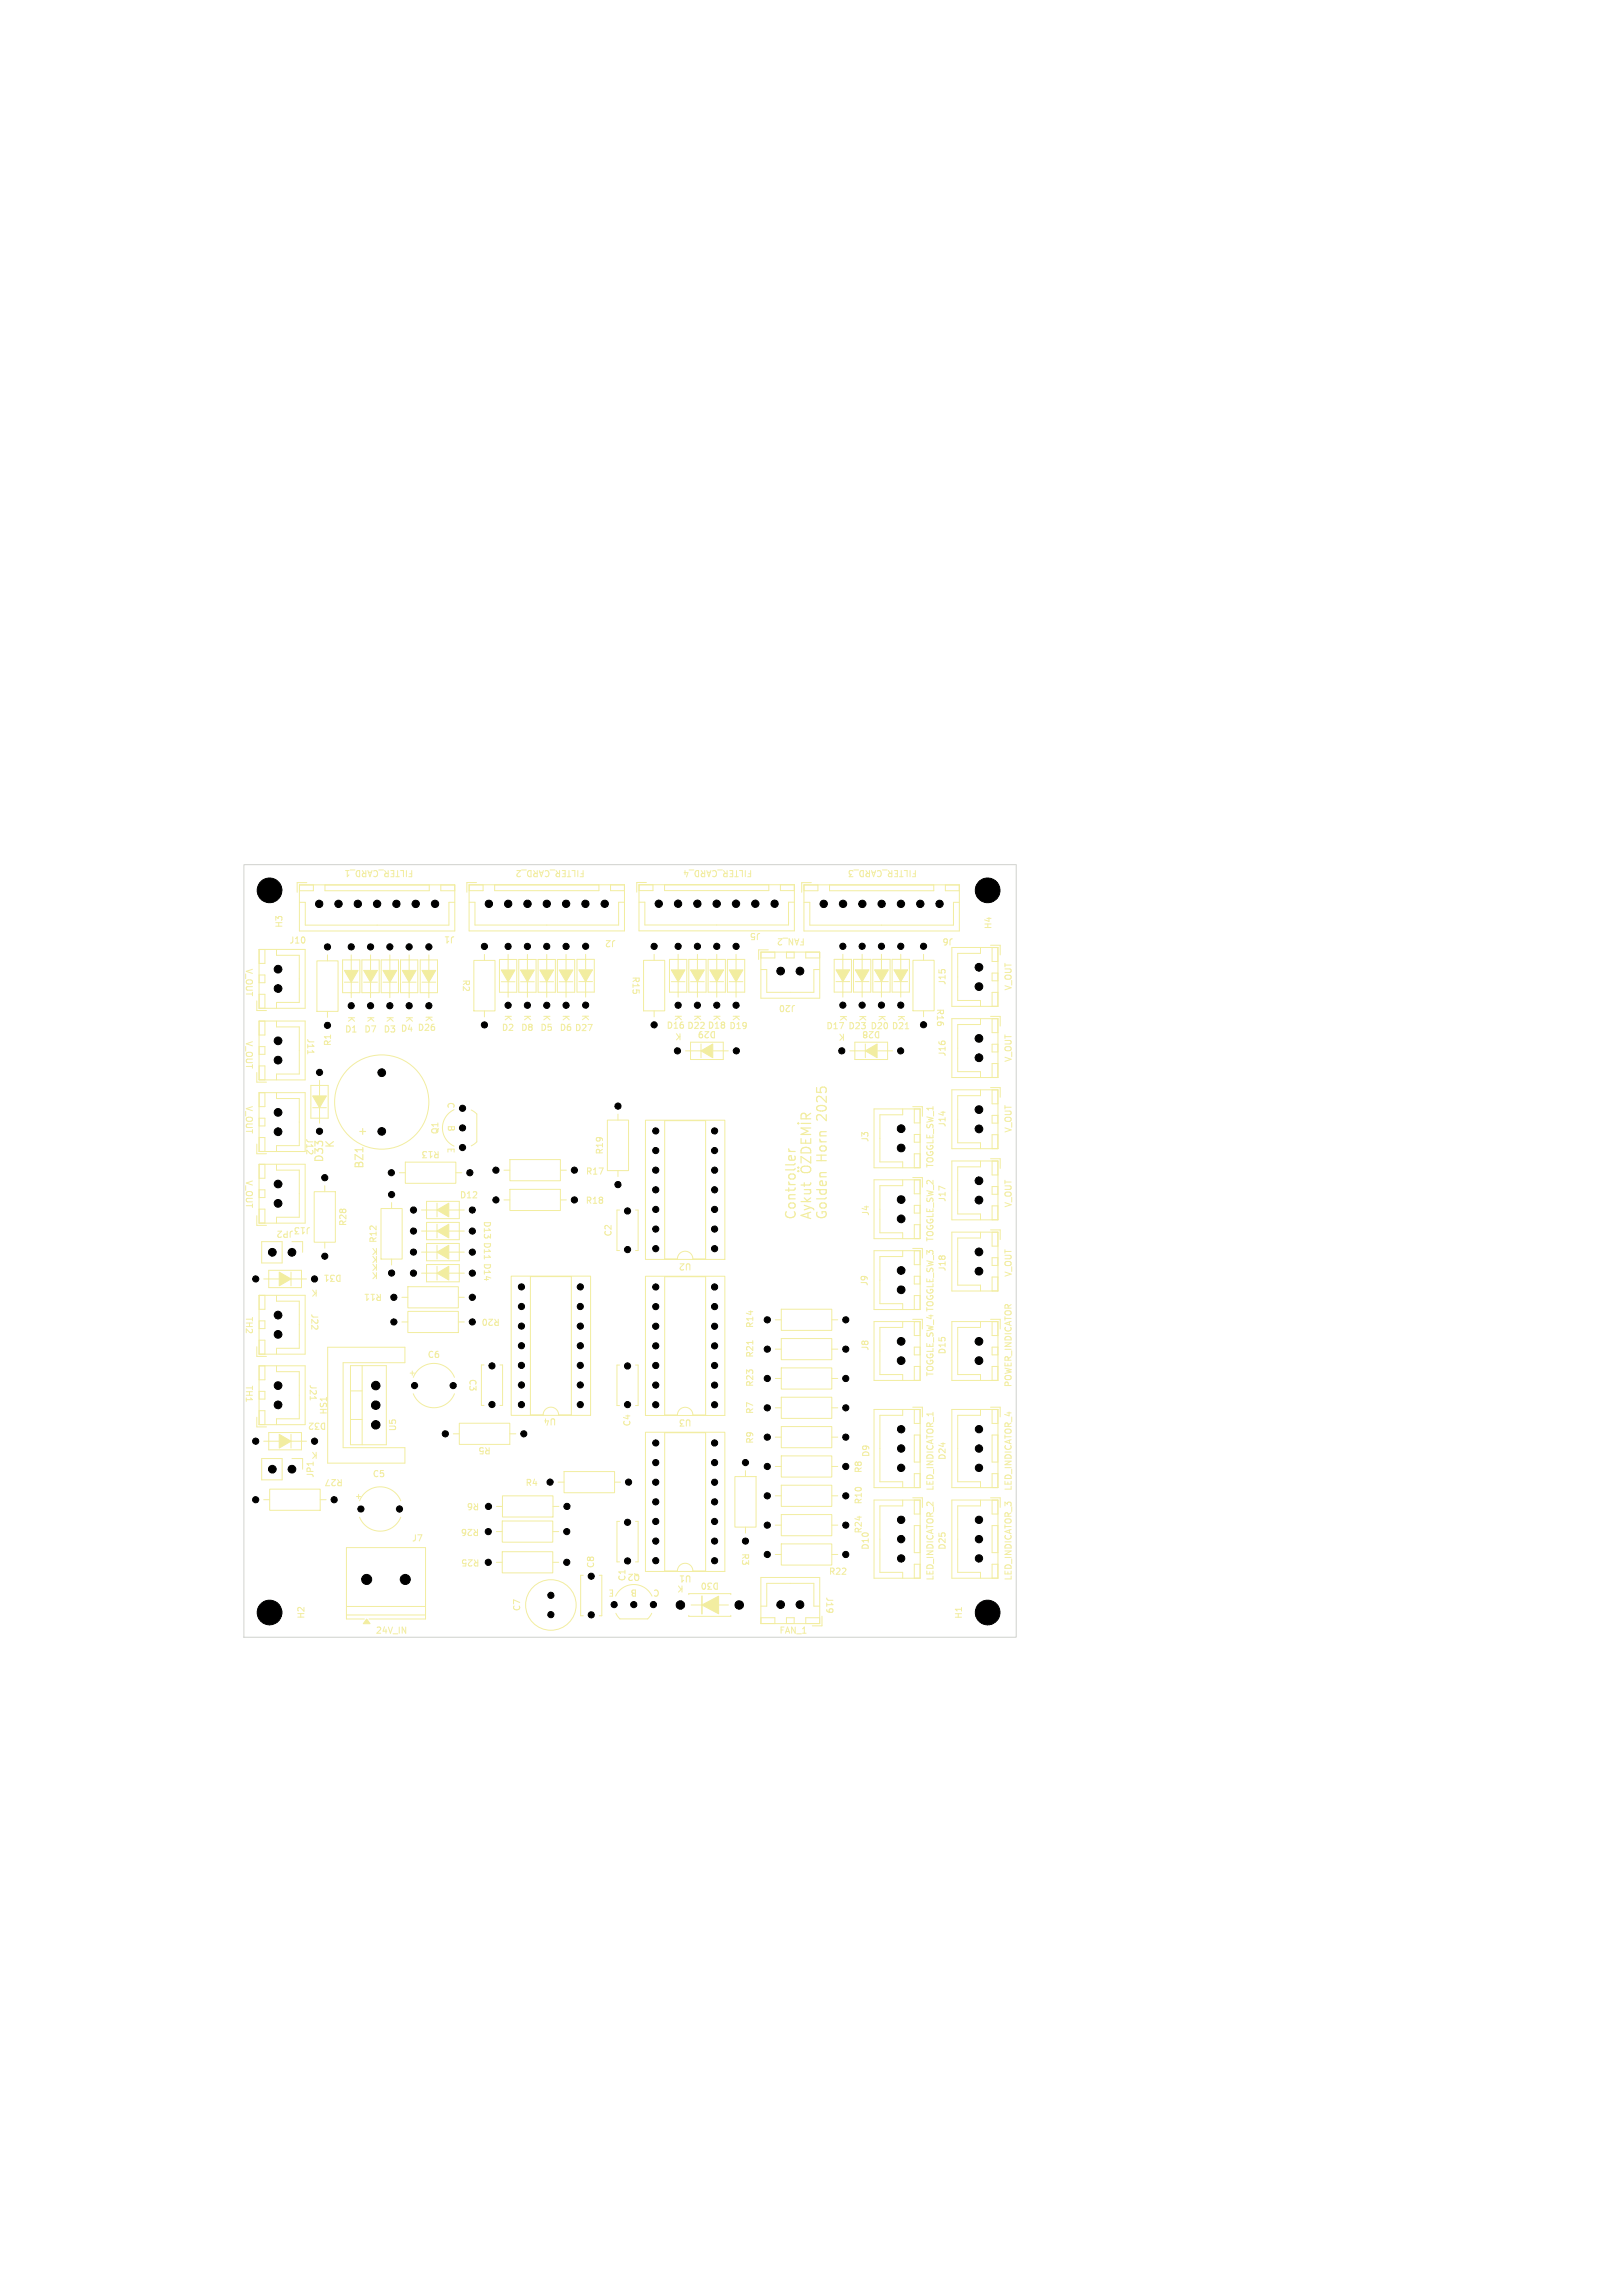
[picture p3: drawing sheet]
<svg xmlns="http://www.w3.org/2000/svg" width="210mm" height="297mm" viewBox="0 0 210 297" stroke-linecap="round" stroke-linejoin="round" font-family="sans-serif">
<defs><g id="words">
<g font-size="1.7" fill="#f2eda0">
<text x="107.1" y="144.8" transform="rotate(-90 107.1 144.8)">2025</text>
<text x="107.1" y="150.3" transform="rotate(-90 107.1 150.3)">Horn</text>
<text x="103.1" y="157.9" transform="rotate(-90 103.1 157.9)">Controller</text>
<text x="105.1" y="157.9" transform="rotate(-90 105.1 157.9)">Aykut</text>
<text x="107.1" y="157.9" transform="rotate(-90 107.1 157.9)">Golden</text>
</g>
<g font-size="1.4" fill="#f2eda0">
<text x="43.4" y="148.6" transform="rotate(-90 43.4 148.6)">K</text>
<text x="47.6" y="147.1" transform="rotate(-90 47.6 147.1)">+</text>
<text x="42" y="150.5" transform="rotate(-90 42 150.5)">D33</text>
<text x="47.2" y="151.3" transform="rotate(-90 47.2 151.3)">BZ1</text>
</g>
<g font-size="1.1" fill="#f2eda0">
<text x="53.5" y="112.4" transform="rotate(-180 53.5 112.4)">FILTER_CARD_1</text>
<text x="75.7" y="112.4" transform="rotate(-180 75.7 112.4)">FILTER_CARD_2</text>
<text x="97.4" y="112.4" transform="rotate(-180 97.4 112.4)">FILTER_CARD_4</text>
<text x="118.7" y="112.4" transform="rotate(-180 118.7 112.4)">FILTER_CARD_3</text>
<text x="31.7" y="125.3" transform="rotate(90 31.7 125.3)">V_OUT</text>
<text x="36.7" y="120.1" transform="rotate(-90 36.7 120.1)">H3</text>
<text x="37.4" y="122.2">J10</text>
<text x="58.9" y="121" transform="rotate(-180 58.9 121)">J1</text>
<text x="79.8" y="121.5" transform="rotate(-180 79.8 121.5)">J2</text>
<text x="98.5" y="120.6" transform="rotate(-180 98.5 120.6)">J5</text>
<text x="104.2" y="121.3" transform="rotate(-180 104.2 121.3)">FAN_2</text>
<text x="123.4" y="121.3" transform="rotate(-180 123.4 121.3)">J6</text>
<text x="128.4" y="120.3" transform="rotate(-90 128.4 120.3)">H4</text>
<text x="44.9" y="131.4" transform="rotate(90 44.9 131.4)">K</text>
<text x="47.4" y="131.4" transform="rotate(90 47.4 131.4)">K</text>
<text x="49.9" y="131.4" transform="rotate(90 49.9 131.4)">K</text>
<text x="52.4" y="131.4" transform="rotate(90 52.4 131.4)">K</text>
<text x="54.9" y="131.3" transform="rotate(90 54.9 131.3)">K</text>
<text x="59.8" y="126.7" transform="rotate(90 59.8 126.7)">R2</text>
<text x="65.2" y="131.2" transform="rotate(90 65.2 131.2)">K</text>
<text x="67.7" y="131.2" transform="rotate(90 67.7 131.2)">K</text>
<text x="70.2" y="131.2" transform="rotate(90 70.2 131.2)">K</text>
<text x="72.7" y="131.2" transform="rotate(90 72.7 131.2)">K</text>
<text x="75.2" y="131.2" transform="rotate(90 75.2 131.2)">K</text>
<text x="81.7" y="126.3" transform="rotate(90 81.7 126.3)">R15</text>
<text x="87.2" y="131.2" transform="rotate(90 87.2 131.2)">K</text>
<text x="89.7" y="131.2" transform="rotate(90 89.7 131.2)">K</text>
<text x="92.2" y="131.2" transform="rotate(90 92.2 131.2)">K</text>
<text x="94.7" y="131.2" transform="rotate(90 94.7 131.2)">K</text>
<text x="103" y="129.9" transform="rotate(-180 103 129.9)">J20</text>
<text x="108.6" y="131.3" transform="rotate(90 108.6 131.3)">K</text>
<text x="111.1" y="131.3" transform="rotate(90 111.1 131.3)">K</text>
<text x="113.6" y="131.3" transform="rotate(90 113.6 131.3)">K</text>
<text x="116.1" y="131.3" transform="rotate(90 116.1 131.3)">K</text>
<text x="121.1" y="130.4" transform="rotate(90 121.1 130.4)">R16</text>
<text x="122.5" y="127.5" transform="rotate(-90 122.5 127.5)">J15</text>
<text x="131" y="128.2" transform="rotate(-90 131 128.2)">V_OUT</text>
<text x="31.7" y="134.6" transform="rotate(90 31.7 134.6)">V_OUT</text>
<text x="39.6" y="134.3" transform="rotate(90 39.6 134.3)">J11</text>
<text x="43" y="135.4" transform="rotate(-90 43 135.4)">R1</text>
<text x="44.6" y="133.7">D1</text>
<text x="47.1" y="133.7">D7</text>
<text x="49.6" y="133.7">D3</text>
<text x="51.8" y="133.6">D4 D26</text>
<text x="64.9" y="133.5">D2</text>
<text x="67.4" y="133.5">D8</text>
<text x="69.9" y="133.5">D5</text>
<text x="72.4" y="133.5">D6 D27</text>
<text x="86.2" y="133.2">D16 D22 D18 D19</text>
<text x="88.3" y="133.5" transform="rotate(-180 88.3 133.5)">K</text>
<text x="92.7" y="133.3" transform="rotate(-180 92.7 133.3)">D29</text>
<text x="106.9" y="133.3">D17</text>
<text x="109.4" y="133.6" transform="rotate(-180 109.4 133.6)">K</text>
<text x="109.7" y="133.3">D23</text>
<text x="112.6" y="133.3">D20 D21</text>
<text x="114" y="133.3" transform="rotate(-180 114 133.3)">D28</text>
<text x="122.5" y="136.7" transform="rotate(-90 122.5 136.7)">J16</text>
<text x="131" y="137.5" transform="rotate(-90 131 137.5)">V_OUT</text>
<text x="31.7" y="143" transform="rotate(90 31.7 143)">V_OUT</text>
<text x="57.8" y="142.5" transform="rotate(90 57.8 142.5)">C</text>
<text x="39.5" y="147.2" transform="rotate(90 39.5 147.2)">J12</text>
<text x="56.8" y="146.8" transform="rotate(-90 56.8 146.8)">Q1</text>
<text x="57" y="148.8" transform="rotate(-180 57 148.8)">R13</text>
<text x="57.8" y="148.4" transform="rotate(90 57.8 148.4)">E</text>
<text x="57.8" y="145.5" transform="rotate(90 57.8 145.5)">B</text>
<text x="78.2" y="149.4" transform="rotate(-90 78.2 149.4)">R19</text>
<text x="112.5" y="147.8" transform="rotate(-90 112.5 147.8)">J3</text>
<text x="122.5" y="145.9" transform="rotate(-90 122.5 145.9)">J14</text>
<text x="131" y="146.6" transform="rotate(-90 131 146.6)">V_OUT</text>
<text x="31.7" y="152.6" transform="rotate(90 31.7 152.6)">V_OUT</text>
<text x="59.5" y="155.2">D12</text>
<text x="75.8" y="155.9">R18</text>
<text x="75.8" y="152.1">R17</text>
<text x="120.9" y="151.2" transform="rotate(-90 120.9 151.2)">TOGGLE_SW_1</text>
<text x="122.5" y="155.5" transform="rotate(-90 122.5 155.5)">J17</text>
<text x="38" y="159.1" transform="rotate(-180 38 159.1)">JP2</text>
<text x="40.2" y="158.6" transform="rotate(-180 40.2 158.6)">J13</text>
<text x="44.9" y="158.7" transform="rotate(-90 44.9 158.7)">R28</text>
<text x="48.9" y="160.9" transform="rotate(-90 48.9 160.9)">R12</text>
<text x="49" y="161.3" transform="rotate(-180 49 161.3)">K</text>
<text x="62.5" y="157.9" transform="rotate(90 62.5 157.9)">D13 D11 D14</text>
<text x="79.3" y="160" transform="rotate(-90 79.3 160)">C2</text>
<text x="112.6" y="157.3" transform="rotate(-90 112.6 157.3)">J4</text>
<text x="131" y="156.3" transform="rotate(-90 131 156.3)">V_OUT</text>
<text x="41.2" y="166.7" transform="rotate(-180 41.2 166.7)">K</text>
<text x="44.3" y="164.8" transform="rotate(-180 44.3 164.8)">D31</text>
<text x="49" y="163.4" transform="rotate(-180 49 163.4)">K</text>
<text x="49" y="162.4" transform="rotate(-180 49 162.4)">K</text>
<text x="49" y="164.5" transform="rotate(-180 49 164.5)">K</text>
<text x="49.5" y="167.3" transform="rotate(-180 49.5 167.3)">R11</text>
<text x="89.5" y="163.3" transform="rotate(-180 89.5 163.3)">U2</text>
<text x="112.4" y="166.4" transform="rotate(-90 112.4 166.4)">J9</text>
<text x="122.5" y="164.5" transform="rotate(-90 122.5 164.5)">J18</text>
<text x="131" y="165.2" transform="rotate(-90 131 165.2)">V_OUT</text>
<text x="31.7" y="170.3" transform="rotate(90 31.7 170.3)">TH2</text>
<text x="40.2" y="169.9" transform="rotate(90 40.2 169.9)">J22</text>
<text x="64.7" y="170.5" transform="rotate(-180 64.7 170.5)">R20</text>
<text x="97.6" y="171.9" transform="rotate(-90 97.6 171.9)">R14</text>
<text x="31.7" y="179.2" transform="rotate(90 31.7 179.2)">TH1</text>
<text x="40" y="179.1" transform="rotate(90 40 179.1)">J21</text>
<text x="55.3" y="175.8">C6</text>
<text x="60.6" y="178.4" transform="rotate(90 60.6 178.4)">C3</text>
<text x="97.6" y="179.5" transform="rotate(-90 97.6 179.5)">R23</text>
<text x="97.6" y="175.7" transform="rotate(-90 97.6 175.7)">R21</text>
<text x="112.5" y="174.8" transform="rotate(-90 112.5 174.8)">J8</text>
<text x="120.9" y="178.1" transform="rotate(-90 120.9 178.1)">TOGGLE_SW_4TOGGLE_SW_3 TOGGLE_SW_2</text>
<text x="122.5" y="175.3" transform="rotate(-90 122.5 175.3)">D15</text>
<text x="131" y="179.5" transform="rotate(-90 131 179.5)">POWER_INDICATOR</text>
<text x="42.3" y="183.9" transform="rotate(-180 42.3 183.9)">D32</text>
<text x="42.4" y="183.1" transform="rotate(-90 42.4 183.1)">HS1</text>
<text x="51.4" y="185.2" transform="rotate(-90 51.4 185.2)">U5</text>
<text x="72" y="183.4" transform="rotate(-180 72 183.4)">U4</text>
<text x="81.7" y="184.6" transform="rotate(-90 81.7 184.6)">C4</text>
<text x="89.5" y="183.5" transform="rotate(-180 89.5 183.5)">U3</text>
<text x="97.6" y="183" transform="rotate(-90 97.6 183)">R7</text>
<text x="40.7" y="191.2" transform="rotate(-90 40.7 191.2)">JP1</text>
<text x="41.2" y="187.7" transform="rotate(-180 41.2 187.7)">K</text>
<text x="44.4" y="191.2" transform="rotate(-180 44.4 191.2)">R27</text>
<text x="48.2" y="191.2">C5</text>
<text x="63.6" y="187.1" transform="rotate(-180 63.6 187.1)">R5</text>
<text x="97.6" y="186.8" transform="rotate(-90 97.6 186.8)">R9</text>
<text x="111.6" y="190.6" transform="rotate(-90 111.6 190.6)">R8</text>
<text x="112.6" y="188.6" transform="rotate(-90 112.6 188.6)">D9</text>
<text x="122.5" y="188.9" transform="rotate(-90 122.5 188.9)">D24</text>
<text x="62.1" y="197.7" transform="rotate(-180 62.1 197.7)">R26</text>
<text x="62.1" y="194.3" transform="rotate(-180 62.1 194.3)">R6</text>
<text x="68" y="192.4">R4</text>
<text x="111.6" y="194.7" transform="rotate(-90 111.6 194.7)">R10</text>
<text x="120.9" y="192.9" transform="rotate(-90 120.9 192.9)">LED_INDICATOR_1</text>
<text x="131" y="192.9" transform="rotate(-90 131 192.9)">LED_INDICATOR_4</text>
<text x="53.3" y="199.5">J7</text>
<text x="62.1" y="201.6" transform="rotate(-180 62.1 201.6)">R25</text>
<text x="77" y="202.9" transform="rotate(-90 77 202.9)">C8</text>
<text x="82.9" y="203.5" transform="rotate(-180 82.9 203.5)">Q2</text>
<text x="89.5" y="203.7" transform="rotate(-180 89.5 203.7)">U1</text>
<text x="95.9" y="200.9" transform="rotate(90 95.9 200.9)">R3</text>
<text x="107.2" y="203.9">R22</text>
<text x="111.6" y="198.4" transform="rotate(-90 111.6 198.4)">R24</text>
<text x="112.5" y="200.6" transform="rotate(-90 112.5 200.6)">D10</text>
<text x="122.5" y="200.6" transform="rotate(-90 122.5 200.6)">D25</text>
<text x="39.5" y="209.5" transform="rotate(-90 39.5 209.5)">H2</text>
<text x="67.4" y="208.5" transform="rotate(-90 67.4 208.5)">C7</text>
<text x="79.5" y="205.5" transform="rotate(-180 79.5 205.5)">E</text>
<text x="81.1" y="204.6" transform="rotate(-90 81.1 204.6)">C1</text>
<text x="82.5" y="205.5" transform="rotate(-180 82.5 205.5)">B</text>
<text x="85.4" y="205.5" transform="rotate(-180 85.4 205.5)">C</text>
<text x="88.5" y="205" transform="rotate(-180 88.5 205)">K</text>
<text x="93.1" y="204.6" transform="rotate(-180 93.1 204.6)">D30</text>
<text x="106.8" y="206.5" transform="rotate(90 106.8 206.5)">J19</text>
<text x="120.9" y="204.5" transform="rotate(-90 120.9 204.5)">LED_INDICATOR_2</text>
<text x="124.6" y="209.5" transform="rotate(-90 124.6 209.5)">H1</text>
<text x="131" y="204.5" transform="rotate(-90 131 204.5)">LED_INDICATOR_3</text>
<text x="48.6" y="211.5">24V_IN</text>
<text x="100.8" y="211.5">FAN_1</text>
</g>
</g></defs>
<g fill="none" stroke="#f2eda0" stroke-width=".16">
<path d="M102.1 148.6v.2l.2 .2M102.1 149.9v-.3l.3-.1 .1 .6M102.1 149h.8M102.8 149.6l.1 .3M103.2 145.3h.2M103.7 151.2v-.1a.8 .8 0 0 1 1.2 .1 .42 .42 0 0 1-.4 .5l-.7-.1-.1-.2M103.7 147.3v.6h1.2v-.6M103.7 145.3h1.2M103.7 148.7a.71 .71 0 0 1 1.2 .1v.3h-1.2zM104.3 147.5v.4M104.3 144.7v-.4a.34 .34 0 0 0-.3-.3 .34 .34 0 0 0-.3 .3v.4h1.2M104.9 149.6v.9l-1.2-.9v.9"/>
<path d="M104.9 145.9h-1.2l.9 .5-.9 .4h1.2M104.9 144l-.6 .4M106.9 151.7h-.6l-.2 .2"/>
</g>
<g fill="none" stroke="#f2eda0" stroke-width=".13">
<path d="M38.7 114.5h20.2v5.9h-20.2zM38.8 116.7h.7v3h18.6v-3h.7M38.8 114.5h1.8v.7h-1.8M39.7 114.2h-1.2v1.2M42.1 114.5h13.4v.7h-13.4zM58.8 114.5h-1.8v.7h1.8M60.7 114.5h20.1v5.9h-20.1zM60.7 116.7h.8v3h18.6v-3h.7M60.7 114.5h1.8v.7h-1.8zM61.7 114.2h-1.3v1.2M64 114.5h13.5v.7h-13.5zM80.8 114.5h-1.8v.7h1.8"/>
<path d="M82.7 114.5h20.1v5.9h-20.1zM82.7 116.7h.8v3h18.5v-3h.8M83.7 114.2h-1.3v1.2M84.5 114.5v.7h-1.8M86 114.5v.7h13.5v-.7M101 114.5v.7h1.8v-.7M104 114.5h20.1v5.9h-20.1zM104 116.7h.8v3h18.6v-3h.7M104 114.5h1.8v.7h-1.8M105 114.2h-1.3v1.2M107.3 114.5h13.5v.7h-13.5zM124.1 114.5h-1.8v.7h1.8"/>
<path d="M33.2 129.5v1.2h1.3M33.2 138.8v1.2h1.3M33.5 122.8h6v7.6h-6zM33.5 132.1h6v7.6h-6zM33.5 122.8v1.8h.8v-1.8M33.5 126.1h.8v1h-.8zM33.5 130.4v-1.8h.8v1.8M33.5 132.1v1.8h.8v-1.8M33.5 135.4h.8v1h-.8zM33.5 139.7v-1.8h.8v1.8M35.8 122.8v.8h2.9v6.1h-2.9v.7M35.8 132.1v.8h2.9v6.1h-2.9v.7"/>
<path d="M39.8 135.9v.5M41 124.3h2.7v6.5h-2.7zM41.3 139.8v1.9M42.4 123.5v.8M42.4 130.8v.8M44.3 124.2h2.3v4.2h-2.3zM44.6 127.1h1.7M45.5 123.5v2M45.5 127.1v2M46.8 124.2h2.3v4.2h-2.3zM47.1 127.1h1.7M48 123.5v2"/>
<path d="M48 127.1v2M49.3 124.2h2.3v4.2h-2.3zM49.6 127.1h1.7M50.5 123.5v2M50.5 127.1v2M51.8 124.2h2.3v4.2h-2.3zM52.1 127.1h1.7M52.9 123.5v2M52.9 127.1v2M54.4 124.2h2.2v4.2h-2.2zM54.6 127.1h1.8M55.5 123.5v2"/>
<path d="M55.5 127.1v2M61.3 124.2h2.8v6.6h-2.8zM62.7 123.5v.7M62.7 130.8v.8M64.6 124.1h2.3v4.3h-2.3zM64.9 127h1.7M65.8 123.5v1.9M65.8 127v2M67.1 124.1h2.3v4.3h-2.3zM67.4 127h1.7M68.3 123.5v1.9M68.3 127v2"/>
<path d="M69.6 124.1h2.3v4.3h-2.3zM69.9 127h1.7M70.8 123.5v1.9M70.8 127v2M72.1 124.1h2.3v4.3h-2.3zM72.4 127h1.7M73.3 123.5v1.9M73.3 127v2M74.7 124.1h2.2v4.3h-2.2zM74.9 127h1.8M75.8 123.5v1.9M75.8 127v2"/>
<path d="M83.3 124.2h2.7v6.6h-2.7zM84.7 123.5v.7M84.7 130.8v.7M86.6 124.1h2.3v4.3h-2.3zM86.9 127h1.7M87.8 123.5v1.9M87.8 127v2M88.7 136h2M89.1 124.1h2.3v4.3h-2.3zM89.4 134.8h4.2v2.3h-4.2zM89.4 127h1.7M90.3 123.5v1.9"/>
<path d="M90.3 127v2M90.7 135.1v1.7M91.6 124.1h2.3v4.3h-2.3zM91.9 127h1.7M92.3 136h1.9M92.8 123.5v1.9M92.8 127v2M94.1 124.1h2.3v4.3h-2.3zM94.4 127h1.7M95.3 123.5v1.9M95.3 127v2M98.5 123.2h7.6v5.9h-7.6z"/>
<path d="M98.5 123.2h1.8v.7h-1.8M98.5 125.4h.7v3h6.1v-3h.8M99.4 122.9h-1.2v1.2M101.8 123.2h1v.7h-1zM106.1 123.2h-1.8v.7h1.8M108 124.1h2.2v4.3h-2.2zM108.2 127h1.8M109.1 123.5v1.9M109.1 127v2M110 136h2M110.5 124.1h2.2v4.3h-2.2zM110.6 134.8h4.3v2.3h-4.3z"/>
<path d="M110.7 127h1.8M111.6 123.5v1.9M111.6 127v2M112 135.1v1.7M112.9 124.1h2.3v4.3h-2.3zM113.2 127h1.8M113.6 136h1.9M114.1 123.5v1.9M114.1 127v2M115.4 124.1h2.3v4.3h-2.3zM115.7 127h1.8M116.6 123.5v1.9"/>
<path d="M116.6 127v2M117.1 133.1h.5M118.1 124.2h2.8v6.6h-2.8zM119.5 123.5v.7M119.5 130.8v.7M123.2 122.6h5.9v7.6h-5.9zM123.2 131.8h5.9v7.6h-5.9zM126.9 122.6v.7h-3v6.1h3v.8M126.9 131.8v.7h-3v6.1h3v.8M128.2 122.3h1.2v1.2M128.2 131.5h1.2v1.2M128.4 122.6v1.8h.7"/>
<path d="M129.1 125.9h-.7v1h.7M129.1 128.4h-.7v1.8M129.1 131.8h-.7v1.8h.7M129.1 135.1h-.7v1h.7M129.1 137.6h-.7v1.8M33.2 148v1.3h1.3M33.2 157.3v1.2h1.3M33.5 141.4h6v7.6h-6zM33.5 150.6h6v7.6h-6zM33.5 141.4h.8v1.8h-.8zM33.5 144.7h.8v1h-.8zM33.5 147.2h.8v1.8h-.8z"/>
<path d="M33.5 150.6v1.8h.8v-1.8M33.5 153.9h.8v1h-.8zM33.5 158.2v-1.8h.8v1.8M35.8 141.4v.7h2.9v6.1h-2.9v.8M35.8 150.6v.8h2.9v6.1h-2.9v.7M40.2 140.4h2.3v4.3h-2.3zM40.5 143.3h1.7M40.7 154.2h2.7v6.5h-2.7zM41.3 143.3v2M42 153.4v.8M49.3 156.4h2.7v6.5h-2.7zM50.7 155.6v.8"/>
<path d="M51.7 151.7h.8M52.5 150.3h6.5v2.8h-6.5zM54.5 159.3h2.1M54.5 156.5h2.1M55.2 155.4h4.2v2.3h-4.2zM55.2 158.1h4.2v2.3h-4.2zM56.6 155.7v1.7M56.6 158.4v1.8M58.1 159.3h2M58.1 156.5h2M58.8 143.6a2.6 2.6 0 0 0-1.5 2.3 2.6 2.6 0 0 0 1.5 2.4M59 151.7h.8"/>
<path d="M61 143.6l.7 .5v3.6l-.7 .5M65.2 155.2h.8M65.2 151.4h.8M66 153.9h6.5v2.7h-6.5zM66 150h6.5v2.8h-6.5zM72.5 155.2h.8M72.5 151.4h.8M78.6 144.9h2.7v6.5h-2.7zM80 144.1v.8M80 151.4v.8M80.2 156.5h-.4v5.3h.4M82.2 156.5h.4v5.3h-.4"/>
<path d="M83.5 144.9h10.3v18h-10.3zM86 145h5.3v17.9h-1.6a1 1 0 0 0-1-1 1 1 0 0 0-1 1h-1.7zM113.1 152.6h6v7.6h-6zM113.1 143.5h6v7.6h-6zM116.8 143.5v.7h-2.9v6.1h2.9v.8M116.8 152.6v.8h-2.9v6.1h2.9v.7M118.1 143.2h1.3v1.2M118.1 152.3h1.3v1.3M118.3 143.5h.8v1.8h-.8zM118.3 146.8h.8v1h-.8zM118.3 149.3h.8v1.8h-.8zM118.3 152.6v1.8h.8v-1.8"/>
<path d="M118.3 155.9h.8v1h-.8zM123.2 159.4h5.9v7.6h-5.9zM123.2 141h5.9v7.6h-5.9zM123.2 150.2h5.9v7.6h-5.9zM126.9 141v.8h-3v6h3v.8M126.9 150.2v.8h-3v6.1h3v.7M126.9 159.4v.8h-3v6.1h3v.7M128.2 140.7h1.2v1.3M128.2 149.9h1.2v1.3M128.2 159.1h1.2v1.3M128.4 141v1.8h.7M128.4 150.2v1.8h.7"/>
<path d="M128.4 159.4v1.8h.7M129.1 144.3h-.7v1h.7M129.1 146.8h-.7v1.8M129.1 153.5h-.7v1h.7M129.1 156h-.7v1.8M33.2 174.2v1.3h1.3M33.5 167.6h6v7.6h-6zM33.5 176.7h6v7.6h-6zM33.5 167.6v1.8h.8v-1.8M33.5 170.9h.8v1h-.8zM33.5 175.2v-1.8h.8v1.8M33.5 176.7v1.8h.8v-1.8"/>
<path d="M33.9 160.6h2.6v2.8h-2.6zM34.1 165.5h2M34.8 164.3h4.2v2.3h-4.2zM35.8 167.6v.7h2.9v6.1h-2.9v.8M35.8 176.7v.8h2.9v6.1h-2.9v.7M37.7 164.6v1.8M37.7 165.5h2M37.8 160.6h1.4v1.4M42 165h.5M42 160.7v.8M42.4 174.3h10v2h-8v11h8v2h-10zM45.4 176.7h4.6v10.2h-4.6z"/>
<path d="M45.4 179.9h1.5M46.9 176.7v10.2M47.2 167.4h.5M50.7 162.9v.8M52 167.8h.8M52 171h.8M52.8 166.5h6.5v2.7h-6.5zM52.8 169.7h6.5v2.7h-6.5zM53.1 177.6h.5M53.4 177.4v.5M53.5 178.2a2.87 2.87 0 0 1 2.6-1.8 2.87 2.87 0 0 1 2.7 1.8M54.5 162h2.1"/>
<path d="M54.5 164.7h2.1M55.2 160.9h4.2v2.2h-4.2zM55.2 163.6h4.2v2.2h-4.2zM56.6 161.1v1.8M56.6 163.8v1.8M58.1 162h2M58.1 164.7h2M59.3 167.8h.8M59.3 171h.8M62.6 176.6h-.3v5.2h.3M64.7 176.6h.3v5.2h-.3M66.2 165.1h10.2v18h-10.2z"/>
<path d="M68.6 165.2h5.3v17.8h-1.6a1 1 0 0 0-1-1 1 1 0 0 0-1 1h-1.7zM80.2 176.6h-.4v5.2h.4M82.2 176.6h.4v5.2h-.4M83.5 165.1h10.3v18h-10.3zM86 165.2h5.3v17.9h-1.6a1 1 0 0 0-1-1 1 1 0 0 0-1 1h-1.7zM97.4 173.4v.5M100.3 178.3h.8M100.3 174.5h.8M100.3 170.7h.8M101.1 177h6.5v2.7h-6.5zM101.1 173.2h6.5v2.7h-6.5zM101.1 169.4h6.5v2.7h-6.5z"/>
<path d="M107.6 178.3h.8M107.6 174.5h.8M107.6 170.7h.8M113.1 161.8h6v7.6h-6zM113.1 171h6v7.6h-6zM116.8 161.8v.8h-2.9v6.1h2.9v.7M116.8 171v.7h-2.9v6.1h2.9v.8M118.1 161.5h1.3v1.3M118.1 170.7h1.3v1.2M118.3 174.3h.8v1h-.8zM118.3 160.2v-1.8h.8v1.8M118.3 161.8h.8v1.8h-.8z"/>
<path d="M118.3 165.1h.8v1h-.8zM118.3 167.6h.8v1.8h-.8zM118.3 171v1.8h.8v-1.8M118.3 178.6v-1.8h.8v1.8M123.2 171h5.9v7.6h-5.9zM126.9 171v.7h-3v6.1h3v.8M128.2 170.7h1.2v1.2M128.4 171v1.8h.7M129.1 165.2h-.7v1.8h.7M129.1 162.7h-.7v1h.7M129.1 174.3h-.7v1h.7M129.1 176.8h-.7v1.8"/>
<path d="M33.2 183.4v1.2h1.3M33.5 180h.8v1h-.8zM33.5 184.3v-1.8h.8v1.8M33.9 188.7h2.6v2.8h-2.6zM34.1 194h.8M34.1 186.5h2M34.8 185.3h4.2v2.3h-4.2zM34.9 192.7h6.5v2.7h-6.5zM37.7 185.6v1.7M37.7 186.5h2M37.8 188.7h1.4v1.4M40.1 180.7v.4"/>
<path d="M40.5 189.1v.5M41.4 194h.8M45.4 183.6h1.5M46.1 193.6h.6M46.4 193.3v.6M46.5 196.3a2.87 2.87 0 0 0 2.7 1.8 2.87 2.87 0 0 0 2.7-1.8M46.5 194.2a2.87 2.87 0 0 1 2.7-1.8 2.87 2.87 0 0 1 2.7 1.8M53.5 180.3a2.87 2.87 0 0 0 2.6 1.8 2.87 2.87 0 0 0 2.7-1.8M58.7 185.5h.7M59.4 184.1h6.6v2.8h-6.6zM64.2 198.1h.8M64.3 194.9h.7"/>
<path d="M65 196.8h6.5v2.7h-6.5zM65 193.5h6.6v2.8h-6.6zM66 185.5h.7M71.5 198.1h.8M71.6 194.9h.7M72.2 191.7h.8M73 190.4h6.5v2.7h-6.5zM79.5 191.7h.8M80.2 196.8h-.4v5.3h.4M82.2 196.8h.4v5.3h-.4M83.5 185.3h10.3v18h-10.3zM86 185.4h5.3v17.8h-1.6a1 1 0 0 0-1-1 1 1 0 0 0-1 1h-1.7z"/>
<path d="M95.1 191h2.7v6.6h-2.7zM96.5 190.3v.7M96.5 197.6v.7M100.3 189.7h.8M100.3 193.5h.8M100.3 182.1h.8M100.3 185.9h.8M100.3 197.3h.8M101.1 188.4h6.5v2.7h-6.5zM101.1 192.1h6.5v2.8h-6.5zM101.1 199.7h6.5v2.8h-6.5zM101.1 180.8h6.5v2.7h-6.5z"/>
<path d="M101.1 184.6h6.5v2.7h-6.5zM101.1 195.9h6.5v2.8h-6.5zM107.6 189.7h.8M107.6 193.5h.8M107.6 182.1h.8M107.6 185.9h.8M107.6 197.3h.8M113.1 182.3h6v10.2h-6zM113.1 194.1h6v10.1h-6zM116.8 182.4v.7h-2.9v8.6h2.9v.7M116.8 194.1v.7h-2.9v8.6h2.9v.8M118.1 182.1h1.3v1.2"/>
<path d="M118.1 193.8h1.3v1.2M118.3 182.4v1.8h.8v-1.8M118.3 185.7h.8v3.5h-.8zM118.3 192.4v-1.8h.8v1.8M118.3 194.1h.8v1.8h-.8zM118.3 197.4h.8v3.5h-.8zM123.2 182.3h5.9v10.2h-5.9zM123.2 194.1h5.9v10.1h-5.9zM126.9 182.4v.7h-3v8.6h3v.7M126.9 194.1v.7h-3v8.6h3v.8M128.2 182.1h1.2v1.2M128.2 193.8h1.2v1.2"/>
<path d="M128.4 182.4v1.8h.7M129.1 185.7h-.7v3.5h.7M129.1 190.6h-.7v1.8M129.1 194.1h-.7v1.8h.7M129.1 197.4h-.7v3.5h.7M44.8 208.9h10.3M44.8 207.8h10.3M47.2 209.5h-2.4v-9.3h10.3v9.3h-7.3M64.2 202.1h.8M65 200.7h6.5v2.8h-6.5zM71.5 202.1h.8M75.5 203.8h-.4v5.2h.4"/>
<path d="M77.5 203.8h.4v5.2h-.4M79.7 206.5a2.6 2.6 0 0 1 2.3-1.5 2.6 2.6 0 0 1 2.4 1.5M79.7 208.7l.5 .7h3.6l.5-.7M89.1 206.3v-.1h5.5v.1M89.1 209v.1h5.5v-.1M89.4 207.6h1.4M93 207.6h1.3M98.5 204.1h7.6v5.9h-7.6zM98.5 209.3h1.8v.7h-1.8M98.5 207.8h.7v-3h6.1v3h.8M100.3 201.1h.8M101.8 209.3h1v.7h-1z"/>
<path d="M106.1 209.3h-1.8v.7h1.8M106.4 209.1v1.2h-1.3M107.6 201.1h.8M118.3 204.2v-1.8h.8v1.8M129.1 202.4h-.7v1.8"/>
<circle cx="49.4" cy="142.6" r="6.1"/>
<circle cx="71.3" cy="207.6" r="3.3"/>
</g>
<path d="M47 148.5v.5" fill="none" stroke="#f2eda0" stroke-width=".15"/>
<g fill="#f2eda0" stroke="#f2eda0" stroke-width=".13">
<path d="M86.9 125.5h1.7l-.8 1.5z"/>
<path d="M56.6 162l1.5-.9v1.8z"/>
<path d="M108.2 125.5h1.8l-.9 1.5z"/>
<path d="M56.6 159.3l1.5-.9v1.8z"/>
<path d="M110.7 125.5h1.8l-.9 1.5z"/>
<path d="M64.9 125.5h1.7l-.8 1.5z"/>
<path d="M90.7 136l1.5-.9v1.7z"/>
<path d="M52.1 125.5h1.7l-.9 1.6z"/>
<path d="M89.4 125.5h1.7l-.8 1.5z"/>
<path d="M47.5 209.5l.4 .6h-.9z"/>
<path d="M115.7 125.5h1.8l-.9 1.5z"/>
<path d="M74.9 125.5h1.8l-.9 1.5z"/>
<path d="M67.4 125.5h1.7l-.8 1.5z"/>
<path d="M113.2 125.5h1.8l-.9 1.5z"/>
<path d="M36.1 164.6l1.6 .9-1.6 .9z"/>
<path d="M69.9 125.5h1.7l-.8 1.5z"/>
<path d="M47.1 125.5h1.7l-.8 1.6z"/>
<path d="M90.8 207.6l2.2-1.1v2.3z"/>
<path d="M36.1 185.6l1.6 .9-1.6 .8z"/>
<path d="M91.9 125.5h1.7l-.8 1.5z"/>
<path d="M56.6 164.7l1.5-.9v1.8z"/>
<path d="M54.6 125.5h1.8l-.9 1.6z"/>
<path d="M72.4 125.5h1.7l-.8 1.5z"/>
<path d="M40.5 141.8h1.7l-.9 1.5z"/>
<path d="M44.6 125.5h1.7l-.8 1.6z"/>
<path d="M112 136l1.5-.9v1.7z"/>
<path d="M94.4 125.5h1.7l-.8 1.5z"/>
<path d="M49.6 125.5h1.7l-.8 1.6z"/>
<path d="M56.6 156.5l1.5-.8v1.7z"/>
</g>
<path d="M90.8 206.5v2.3" fill="none" stroke="#f2eda0" stroke-width=".2"/>
<path d="M31.6 111.9h99.9v99.9h-99.9z" fill="none" stroke="#d0d2cd" stroke-width=".13"/>
<g fill="#000" stroke="#000" stroke-width=".13">
<circle cx="34.9" cy="115.2" r="1.6"/>
<circle cx="41.3" cy="116.9" r=".47"/>
<circle cx="43.8" cy="116.9" r=".47"/>
<circle cx="46.3" cy="116.9" r=".47"/>
<circle cx="48.8" cy="116.9" r=".47"/>
<circle cx="51.3" cy="116.9" r=".47"/>
<circle cx="53.8" cy="116.9" r=".47"/>
<circle cx="56.3" cy="116.9" r=".47"/>
<circle cx="63.3" cy="116.9" r=".47"/>
<circle cx="65.8" cy="116.9" r=".47"/>
<circle cx="68.3" cy="116.9" r=".47"/>
<circle cx="70.8" cy="116.9" r=".47"/>
<circle cx="73.3" cy="116.9" r=".47"/>
<circle cx="75.8" cy="116.9" r=".47"/>
<circle cx="78.3" cy="116.9" r=".47"/>
<circle cx="85.2" cy="116.9" r=".47"/>
<circle cx="87.7" cy="116.9" r=".47"/>
<circle cx="90.2" cy="116.9" r=".47"/>
<circle cx="92.7" cy="116.9" r=".47"/>
<circle cx="95.2" cy="116.9" r=".47"/>
<circle cx="97.7" cy="116.9" r=".47"/>
<circle cx="100.2" cy="116.9" r=".47"/>
<circle cx="106.6" cy="116.9" r=".47"/>
<circle cx="109.1" cy="116.9" r=".47"/>
<circle cx="111.6" cy="116.9" r=".47"/>
<circle cx="114.1" cy="116.9" r=".47"/>
<circle cx="116.6" cy="116.9" r=".47"/>
<circle cx="119.1" cy="116.9" r=".47"/>
<circle cx="121.6" cy="116.9" r=".47"/>
<circle cx="127.8" cy="115.2" r="1.6"/>
<circle cx="36" cy="137.2" r=".5"/>
<circle cx="36" cy="134.7" r=".5"/>
<circle cx="36" cy="127.9" r=".5"/>
<circle cx="36" cy="125.4" r=".5"/>
<circle cx="41.3" cy="138.7" r=".4"/>
<circle cx="42.4" cy="122.5" r=".4"/>
<circle cx="42.4" cy="132.7" r=".4"/>
<circle cx="45.5" cy="130.1" r=".4"/>
<circle cx="45.5" cy="122.5" r=".4"/>
<circle cx="48" cy="122.5" r=".4"/>
<circle cx="48" cy="130.1" r=".4"/>
<circle cx="49.4" cy="138.8" r=".5"/>
<circle cx="50.5" cy="122.5" r=".4"/>
<circle cx="50.5" cy="130.1" r=".4"/>
<circle cx="52.9" cy="122.5" r=".4"/>
<circle cx="52.9" cy="130.1" r=".4"/>
<circle cx="55.5" cy="130.1" r=".4"/>
<circle cx="55.5" cy="122.5" r=".4"/>
<circle cx="62.7" cy="122.4" r=".4"/>
<circle cx="62.7" cy="132.6" r=".4"/>
<circle cx="65.8" cy="130.1" r=".4"/>
<circle cx="65.8" cy="122.4" r=".4"/>
<circle cx="68.3" cy="130.1" r=".4"/>
<circle cx="68.3" cy="122.4" r=".4"/>
<circle cx="70.8" cy="122.4" r=".4"/>
<circle cx="70.8" cy="130.1" r=".4"/>
<circle cx="73.3" cy="130.1" r=".4"/>
<circle cx="73.3" cy="122.4" r=".4"/>
<circle cx="75.8" cy="130" r=".4"/>
<circle cx="75.8" cy="122.4" r=".4"/>
<circle cx="84.7" cy="122.4" r=".4"/>
<circle cx="84.7" cy="132.6" r=".4"/>
<circle cx="87.7" cy="136" r=".4"/>
<circle cx="87.8" cy="130" r=".4"/>
<circle cx="87.8" cy="122.4" r=".4"/>
<circle cx="90.3" cy="130" r=".4"/>
<circle cx="90.3" cy="122.4" r=".4"/>
<circle cx="92.8" cy="130" r=".4"/>
<circle cx="92.8" cy="122.4" r=".4"/>
<circle cx="95.3" cy="122.4" r=".4"/>
<circle cx="95.3" cy="130" r=".4"/>
<circle cx="95.3" cy="136" r=".4"/>
<circle cx="101" cy="125.6" r=".5"/>
<circle cx="103.5" cy="125.6" r=".5"/>
<circle cx="108.9" cy="136" r=".4"/>
<circle cx="109.1" cy="130" r=".4"/>
<circle cx="109.1" cy="122.4" r=".4"/>
<circle cx="111.6" cy="130" r=".4"/>
<circle cx="111.6" cy="122.4" r=".4"/>
<circle cx="114.1" cy="130" r=".4"/>
<circle cx="114.1" cy="122.4" r=".4"/>
<circle cx="116.6" cy="136" r=".4"/>
<circle cx="116.6" cy="130" r=".4"/>
<circle cx="116.6" cy="122.4" r=".4"/>
<circle cx="119.5" cy="122.4" r=".4"/>
<circle cx="119.5" cy="132.6" r=".4"/>
<circle cx="126.7" cy="127.6" r=".5"/>
<circle cx="126.7" cy="134.3" r=".5"/>
<circle cx="126.7" cy="125.1" r=".5"/>
<circle cx="126.7" cy="136.8" r=".5"/>
<circle cx="36" cy="143.9" r=".5"/>
<circle cx="36" cy="153.2" r=".5"/>
<circle cx="36" cy="155.7" r=".5"/>
<circle cx="36" cy="146.4" r=".5"/>
<circle cx="41.3" cy="146.4" r=".4"/>
<circle cx="42" cy="152.4" r=".4"/>
<circle cx="49.4" cy="146.4" r=".5"/>
<circle cx="50.6" cy="151.7" r=".4"/>
<circle cx="50.7" cy="154.5" r=".4"/>
<circle cx="53.5" cy="156.5" r=".4"/>
<circle cx="53.5" cy="159.3" r=".4"/>
<circle cx="59.9" cy="143.4" r=".4"/>
<circle cx="59.9" cy="148.5" r=".4"/>
<circle cx="59.9" cy="145.9" r=".4"/>
<circle cx="60.8" cy="151.7" r=".4"/>
<circle cx="61.1" cy="159.3" r=".4"/>
<circle cx="61.1" cy="156.5" r=".4"/>
<circle cx="64.2" cy="151.4" r=".4"/>
<circle cx="64.2" cy="155.2" r=".4"/>
<circle cx="74.3" cy="151.4" r=".4"/>
<circle cx="74.3" cy="155.2" r=".4"/>
<circle cx="80" cy="153.3" r=".4"/>
<circle cx="80" cy="143.1" r=".4"/>
<circle cx="81.2" cy="156.7" r=".4"/>
<circle cx="84.9" cy="159" r=".4"/>
<circle cx="84.9" cy="153.9" r=".4"/>
<circle cx="84.9" cy="156.5" r=".4"/>
<circle cx="84.9" cy="148.9" r=".4"/>
<circle cx="84.9" cy="151.4" r=".4"/>
<circle cx="84.9" cy="146.3" r=".4"/>
<circle cx="92.5" cy="148.9" r=".4"/>
<circle cx="92.5" cy="146.3" r=".4"/>
<circle cx="92.5" cy="151.4" r=".4"/>
<circle cx="92.5" cy="159" r=".4"/>
<circle cx="92.5" cy="153.9" r=".4"/>
<circle cx="92.5" cy="156.5" r=".4"/>
<circle cx="116.6" cy="157.7" r=".5"/>
<circle cx="116.6" cy="146" r=".5"/>
<circle cx="116.6" cy="148.5" r=".5"/>
<circle cx="116.6" cy="155.2" r=".5"/>
<circle cx="126.7" cy="152.8" r=".5"/>
<circle cx="126.7" cy="146" r=".5"/>
<circle cx="126.7" cy="143.6" r=".5"/>
<circle cx="126.7" cy="155.3" r=".5"/>
<circle cx="33.1" cy="165.5" r=".4"/>
<circle cx="35.2" cy="162" r=".5"/>
<circle cx="36" cy="172.6" r=".5"/>
<circle cx="36" cy="170.1" r=".5"/>
<circle cx="36" cy="179.3" r=".5"/>
<circle cx="37.8" cy="162" r=".5"/>
<circle cx="40.7" cy="165.5" r=".4"/>
<circle cx="42" cy="162.5" r=".4"/>
<circle cx="48.6" cy="179.3" r=".55"/>
<circle cx="50.7" cy="164.7" r=".4"/>
<circle cx="51" cy="167.8" r=".4"/>
<circle cx="51" cy="171" r=".4"/>
<circle cx="53.5" cy="164.7" r=".4"/>
<circle cx="53.5" cy="162" r=".4"/>
<circle cx="53.6" cy="179.3" r=".4"/>
<circle cx="58.6" cy="179.3" r=".4"/>
<circle cx="61.1" cy="171" r=".4"/>
<circle cx="61.1" cy="167.8" r=".4"/>
<circle cx="61.1" cy="164.7" r=".4"/>
<circle cx="61.1" cy="162" r=".4"/>
<circle cx="63.7" cy="176.7" r=".4"/>
<circle cx="67.5" cy="169" r=".4"/>
<circle cx="67.5" cy="174.1" r=".4"/>
<circle cx="67.5" cy="166.5" r=".4"/>
<circle cx="67.5" cy="176.6" r=".4"/>
<circle cx="67.5" cy="179.2" r=".4"/>
<circle cx="67.5" cy="171.6" r=".4"/>
<circle cx="75.1" cy="169" r=".4"/>
<circle cx="75.1" cy="176.6" r=".4"/>
<circle cx="75.1" cy="174.1" r=".4"/>
<circle cx="75.1" cy="166.5" r=".4"/>
<circle cx="75.1" cy="179.2" r=".4"/>
<circle cx="75.1" cy="171.6" r=".4"/>
<circle cx="81.2" cy="161.7" r=".4"/>
<circle cx="81.2" cy="176.7" r=".4"/>
<circle cx="84.9" cy="179.2" r=".4"/>
<circle cx="84.9" cy="161.5" r=".4"/>
<circle cx="84.9" cy="171.6" r=".4"/>
<circle cx="84.9" cy="169" r=".4"/>
<circle cx="84.9" cy="174.1" r=".4"/>
<circle cx="84.9" cy="176.7" r=".4"/>
<circle cx="84.9" cy="166.5" r=".4"/>
<circle cx="92.5" cy="174.1" r=".4"/>
<circle cx="92.5" cy="179.2" r=".4"/>
<circle cx="92.5" cy="169" r=".4"/>
<circle cx="92.5" cy="161.5" r=".4"/>
<circle cx="92.5" cy="166.5" r=".4"/>
<circle cx="92.5" cy="171.6" r=".4"/>
<circle cx="92.5" cy="176.7" r=".4"/>
<circle cx="99.3" cy="174.5" r=".4"/>
<circle cx="99.3" cy="178.3" r=".4"/>
<circle cx="99.3" cy="170.7" r=".4"/>
<circle cx="109.5" cy="178.3" r=".4"/>
<circle cx="109.5" cy="170.7" r=".4"/>
<circle cx="109.5" cy="174.5" r=".4"/>
<circle cx="116.6" cy="164.4" r=".5"/>
<circle cx="116.6" cy="176" r=".5"/>
<circle cx="116.6" cy="173.5" r=".5"/>
<circle cx="116.6" cy="166.9" r=".5"/>
<circle cx="126.7" cy="176" r=".5"/>
<circle cx="126.7" cy="162" r=".5"/>
<circle cx="126.7" cy="164.5" r=".5"/>
<circle cx="126.7" cy="173.5" r=".5"/>
<circle cx="33.1" cy="186.5" r=".4"/>
<circle cx="33.1" cy="194" r=".4"/>
<circle cx="35.2" cy="190.1" r=".5"/>
<circle cx="36" cy="181.8" r=".5"/>
<circle cx="37.8" cy="190.1" r=".5"/>
<circle cx="40.7" cy="186.5" r=".4"/>
<circle cx="43.2" cy="194" r=".4"/>
<circle cx="46.7" cy="195.2" r=".4"/>
<circle cx="48.6" cy="181.8" r=".55"/>
<circle cx="48.6" cy="184.3" r=".55"/>
<circle cx="51.7" cy="195.2" r=".4"/>
<circle cx="57.6" cy="185.5" r=".4"/>
<circle cx="63.2" cy="198.1" r=".4"/>
<circle cx="63.2" cy="194.9" r=".4"/>
<circle cx="63.7" cy="181.7" r=".4"/>
<circle cx="67.5" cy="181.7" r=".4"/>
<circle cx="67.8" cy="185.5" r=".4"/>
<circle cx="71.2" cy="191.7" r=".4"/>
<circle cx="73.3" cy="198.1" r=".4"/>
<circle cx="73.4" cy="194.9" r=".4"/>
<circle cx="75.1" cy="181.7" r=".4"/>
<circle cx="81.2" cy="196.9" r=".4"/>
<circle cx="81.2" cy="181.7" r=".4"/>
<circle cx="81.3" cy="191.7" r=".4"/>
<circle cx="84.9" cy="186.7" r=".4"/>
<circle cx="84.9" cy="191.8" r=".4"/>
<circle cx="84.9" cy="196.8" r=".4"/>
<circle cx="84.9" cy="194.3" r=".4"/>
<circle cx="84.9" cy="181.7" r=".4"/>
<circle cx="84.9" cy="199.4" r=".4"/>
<circle cx="84.9" cy="189.2" r=".4"/>
<circle cx="92.5" cy="199.4" r=".4"/>
<circle cx="92.5" cy="186.7" r=".4"/>
<circle cx="92.5" cy="191.8" r=".4"/>
<circle cx="92.5" cy="196.8" r=".4"/>
<circle cx="92.5" cy="194.3" r=".4"/>
<circle cx="92.5" cy="181.7" r=".4"/>
<circle cx="92.5" cy="189.2" r=".4"/>
<circle cx="96.5" cy="189.2" r=".4"/>
<circle cx="96.5" cy="199.4" r=".4"/>
<circle cx="99.3" cy="189.7" r=".4"/>
<circle cx="99.3" cy="182.1" r=".4"/>
<circle cx="99.3" cy="197.3" r=".4"/>
<circle cx="99.3" cy="185.9" r=".4"/>
<circle cx="99.3" cy="193.5" r=".4"/>
<circle cx="109.5" cy="189.7" r=".4"/>
<circle cx="109.5" cy="197.3" r=".4"/>
<circle cx="109.5" cy="193.5" r=".4"/>
<circle cx="109.5" cy="185.9" r=".4"/>
<circle cx="109.5" cy="182.1" r=".4"/>
<circle cx="116.6" cy="199.1" r=".47"/>
<circle cx="116.6" cy="187.4" r=".47"/>
<circle cx="116.6" cy="184.9" r=".47"/>
<circle cx="116.6" cy="196.6" r=".47"/>
<circle cx="116.6" cy="189.9" r=".47"/>
<circle cx="126.7" cy="196.6" r=".47"/>
<circle cx="126.7" cy="184.9" r=".47"/>
<circle cx="126.7" cy="199.1" r=".47"/>
<circle cx="126.7" cy="189.9" r=".47"/>
<circle cx="126.7" cy="187.4" r=".47"/>
<circle cx="34.9" cy="208.6" r="1.6"/>
<circle cx="47.5" cy="204.3" r=".65"/>
<circle cx="52.4" cy="204.3" r=".65"/>
<circle cx="63.2" cy="202.1" r=".4"/>
<circle cx="71.3" cy="208.9" r=".4"/>
<circle cx="71.3" cy="206.4" r=".4"/>
<circle cx="73.3" cy="202.1" r=".4"/>
<circle cx="76.5" cy="208.9" r=".4"/>
<circle cx="76.5" cy="203.9" r=".4"/>
<circle cx="79.5" cy="207.6" r=".4"/>
<circle cx="81.2" cy="201.9" r=".4"/>
<circle cx="82" cy="207.6" r=".4"/>
<circle cx="84.6" cy="207.6" r=".4"/>
<circle cx="84.9" cy="201.9" r=".4"/>
<circle cx="88" cy="207.6" r=".55"/>
<circle cx="92.5" cy="201.9" r=".4"/>
<circle cx="95.7" cy="207.6" r=".55"/>
<circle cx="99.3" cy="201.1" r=".4"/>
<circle cx="101" cy="207.6" r=".5"/>
<circle cx="103.5" cy="207.6" r=".5"/>
<circle cx="109.5" cy="201.1" r=".4"/>
<circle cx="116.6" cy="201.6" r=".47"/>
<circle cx="126.7" cy="201.6" r=".47"/>
<circle cx="127.8" cy="208.6" r="1.6"/>
</g>
<use href="#words"/>
</svg>
